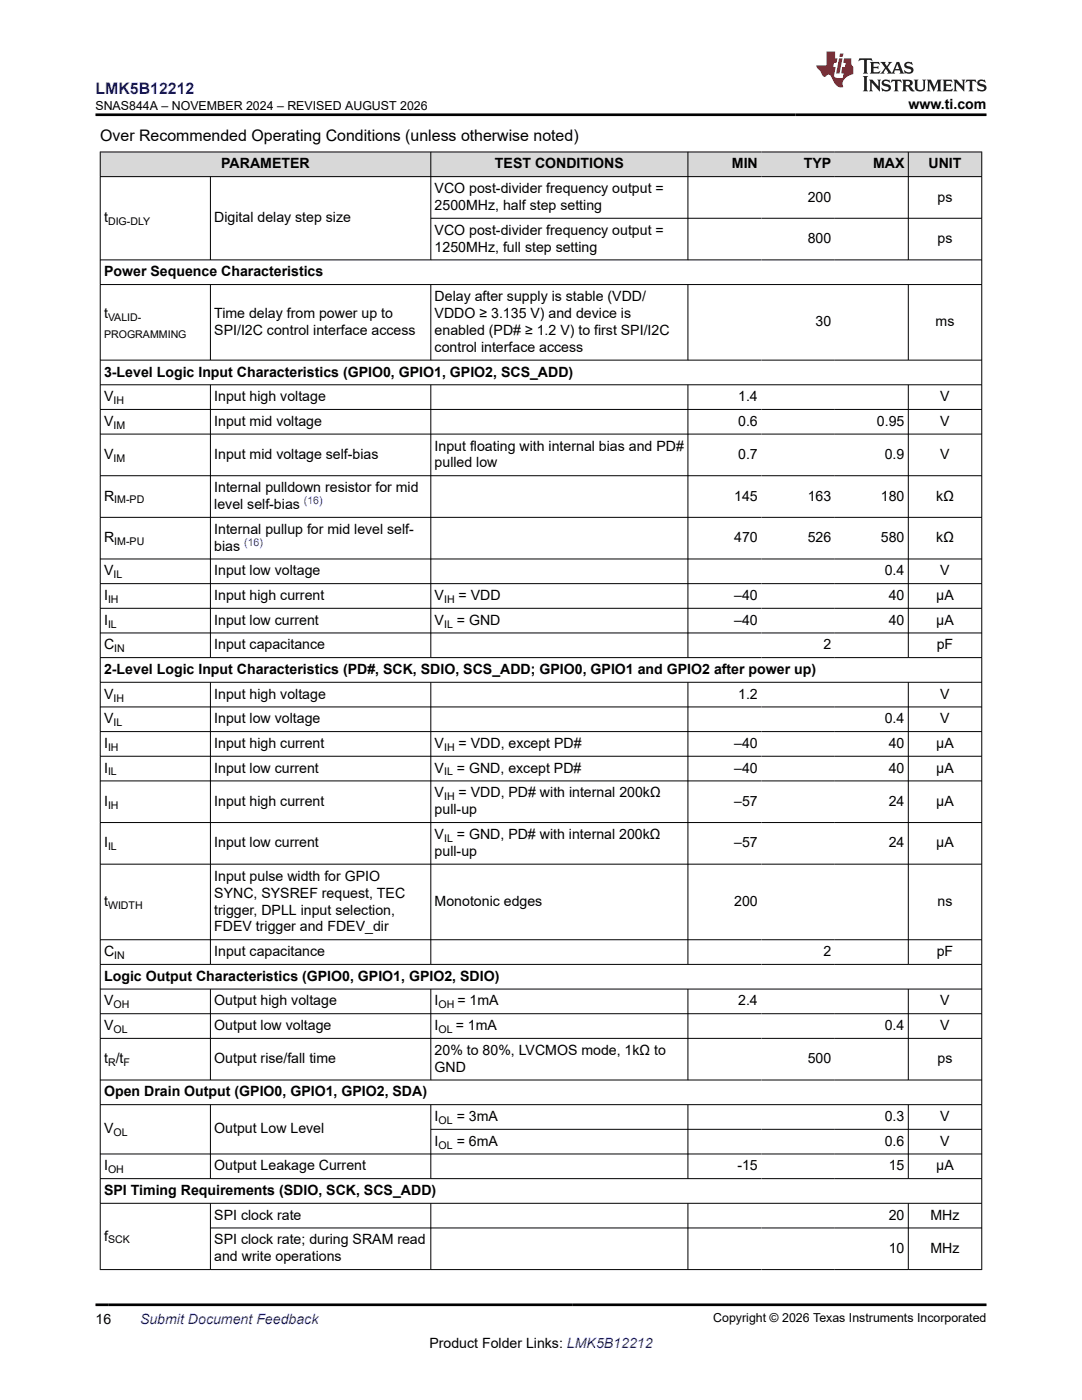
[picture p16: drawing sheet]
<svg xmlns="http://www.w3.org/2000/svg" width="216mm" height="279mm" viewBox="0 0 216 279" stroke-linecap="round" stroke-linejoin="round" font-family="sans-serif">
<defs><g id="words">
<text font-size="3.2" fill="#00f" x="19.1" y="18.7">LMK5B12212</text>
<text font-size="3.2" x="20" y="28.2">Over Recommended Operating Conditions (unless otherwise noted)</text>
<g font-size="2.8">
<text x="181.3" y="21.8">www.ti.com</text>
<text x="44.1" y="33.6">PARAMETER</text>
<text x="98.8" y="33.6">TEST CONDITIONS</text>
<text x="146" y="33.6">MIN</text>
<text x="160.4" y="33.6">TYP</text>
<text x="174.2" y="33.6">MAX</text>
<text x="185.3" y="33.6">UNIT</text>
<text x="86.7" y="38.5">VCO post-divider frequency output =</text>
<text x="86.7" y="41.9">2500MHz, half step setting</text>
<text x="161.2" y="40.2">200</text>
<text x="187.1" y="40.2">ps</text>
<text x="20.8" y="44.4">t</text>
<text x="42.8" y="44.4">Digital delay step size</text>
<text x="86.7" y="46.8">VCO post-divider frequency output =</text>
<text x="86.7" y="50.2">1250MHz, full step setting</text>
<text x="161.2" y="48.5">800</text>
<text x="187.1" y="48.5">ps</text>
<text x="20.8" y="55.1">Power Sequence Characteristics</text>
<text x="20.8" y="63.4">t</text>
<text x="42.8" y="63.4">Time delay from power up to</text>
<text x="86.7" y="60.1">Delay after supply is stable (VDD/</text>
<text x="86.7" y="63.4">VDDO ≥ 3.135 V) and device is</text>
<text x="162.7" y="65.1">30</text>
<text x="186.7" y="65.1">ms</text>
<text x="42.8" y="66.8">SPI/I2C control interface access</text>
<text x="86.7" y="66.8">enabled (PD# ≥ 1.2 V) to first SPI/I2C</text>
<text x="86.7" y="70.2">control interface access</text>
<text x="20.8" y="75.1">3-Level Logic Input Characteristics (GPIO0, GPIO1, GPIO2, SCS_ADD)</text>
<text x="20.8" y="80.1">V</text>
<text x="42.8" y="80.1">Input high voltage</text>
<text x="147.3" y="80.1">1.4</text>
<text x="187.6" y="80.1">V</text>
<text x="20.8" y="85">V</text>
<text x="42.8" y="85">Input mid voltage</text>
<text x="86.7" y="89.9">Input floating with internal bias and PD#</text>
<text x="147.3" y="85">0.6</text>
<text x="175" y="85">0.95</text>
<text x="187.6" y="85">V</text>
<text x="20.8" y="91.6">V</text>
<text x="42.8" y="91.6">Input mid voltage self-bias</text>
<text x="86.7" y="93.3">pulled low</text>
<text x="147.3" y="91.6">0.7</text>
<text x="176.6" y="91.6">0.9</text>
<text x="187.6" y="91.6">V</text>
<text x="20.8" y="99.9">R</text>
<text x="42.8" y="98.2">Internal pulldown resistor for mid</text>
<text x="42.8" y="101.6">level self-bias</text>
<text x="146.5" y="99.9">145</text>
<text x="161.2" y="99.9">163</text>
<text x="175.8" y="99.9">180</text>
<text x="186.8" y="99.9">kΩ</text>
<text x="42.8" y="106.5">Internal pullup for mid level self-</text>
<text x="20.8" y="108.2">R</text>
<text x="42.8" y="109.9">bias</text>
<text x="146.5" y="108.2">470</text>
<text x="161.2" y="108.2">526</text>
<text x="175.8" y="108.2">580</text>
<text x="186.8" y="108.2">kΩ</text>
<text x="20.8" y="114.8">V</text>
<text x="20.8" y="119.8">I</text>
<text x="42.8" y="114.8">Input low voltage</text>
<text x="42.8" y="119.8">Input high current</text>
<text x="86.7" y="119.8">V</text>
<text x="91.5" y="119.8">= VDD</text>
<text x="146.5" y="119.8">–40</text>
<text x="176.6" y="114.8">0.4</text>
<text x="177.3" y="119.8">40</text>
<text x="186.8" y="119.8">µA</text>
<text x="187.6" y="114.8">V</text>
<text x="20.8" y="124.7">I</text>
<text x="42.8" y="124.7">Input low current</text>
<text x="86.7" y="124.7">V</text>
<text x="91.2" y="124.7">= GND</text>
<text x="146.5" y="124.7">–40</text>
<text x="177.3" y="124.7">40</text>
<text x="186.8" y="124.7">µA</text>
<text x="20.8" y="129.6">C</text>
<text x="42.8" y="129.6">Input capacitance</text>
<text x="164.3" y="129.6">2</text>
<text x="186.9" y="129.6">pF</text>
<text x="20.8" y="134.5">2-Level Logic Input Characteristics (PD#, SCK, SDIO, SCS_ADD; GPIO0, GPIO1 and GPIO2 after power up)</text>
<text x="20.8" y="139.4">V</text>
<text x="42.8" y="139.4">Input high voltage</text>
<text x="147.3" y="139.4">1.2</text>
<text x="187.6" y="139.4">V</text>
<text x="20.8" y="144.4">V</text>
<text x="20.8" y="149.3">I</text>
<text x="42.8" y="144.4">Input low voltage</text>
<text x="42.8" y="149.3">Input high current</text>
<text x="86.7" y="149.3">V</text>
<text x="91.5" y="149.3">= VDD, except PD#</text>
<text x="146.5" y="149.3">–40</text>
<text x="176.6" y="144.4">0.4</text>
<text x="177.3" y="149.3">40</text>
<text x="186.8" y="149.3">µA</text>
<text x="187.6" y="144.4">V</text>
<text x="20.8" y="154.2">I</text>
<text x="42.8" y="154.2">Input low current</text>
<text x="86.7" y="154.2">V</text>
<text x="91.2" y="154.2">= GND, except PD#</text>
<text x="146.5" y="154.2">–40</text>
<text x="177.3" y="154.2">40</text>
<text x="186.8" y="154.2">µA</text>
<text x="20.8" y="160.8">I</text>
<text x="42.8" y="160.8">Input high current</text>
<text x="86.7" y="159.1">V</text>
<text x="91.5" y="159.1">= VDD, PD# with internal 200kΩ</text>
<text x="146.5" y="160.8">–57</text>
<text x="177.3" y="160.8">24</text>
<text x="186.8" y="160.8">µA</text>
<text x="86.7" y="162.5">pull-up</text>
<text x="86.7" y="167.4">V</text>
<text x="91.2" y="167.4">= GND, PD# with internal 200kΩ</text>
<text x="20.8" y="169.1">I</text>
<text x="42.8" y="169.1">Input low current</text>
<text x="86.7" y="170.8">pull-up</text>
<text x="146.5" y="169.1">–57</text>
<text x="177.3" y="169.1">24</text>
<text x="186.8" y="169.1">µA</text>
<text x="42.8" y="175.7">Input pulse width for GPIO</text>
<text x="42.8" y="179.1">SYNC, SYSREF request, TEC</text>
<text x="20.8" y="180.8">t</text>
<text x="42.8" y="182.5">trigger, DPLL input selection,</text>
<text x="42.8" y="185.9">FDEV trigger and FDEV_dir</text>
<text x="86.7" y="180.8">Monotonic edges</text>
<text x="146.5" y="180.8">200</text>
<text x="187.1" y="180.8">ns</text>
<text x="20.8" y="190.8">C</text>
<text x="42.8" y="190.8">Input capacitance</text>
<text x="164.3" y="190.8">2</text>
<text x="186.9" y="190.8">pF</text>
<text x="20.8" y="195.7">Logic Output Characteristics (GPIO0, GPIO1, GPIO2, SDIO)</text>
<text x="20.8" y="200.7">V</text>
<text x="42.8" y="200.7">Output high voltage</text>
<text x="86.7" y="200.7">I</text>
<text x="91.3" y="200.7">= 1mA</text>
<text x="147.3" y="200.7">2.4</text>
<text x="187.6" y="200.7">V</text>
<text x="20.8" y="205.6">V</text>
<text x="42.8" y="205.6">Output low voltage</text>
<text x="86.7" y="205.6">I</text>
<text x="90.9" y="205.6">= 1mA</text>
<text x="176.6" y="205.6">0.4</text>
<text x="187.6" y="205.6">V</text>
<text x="20.8" y="212.2">t /t</text>
<text x="42.8" y="212.2">Output rise/fall time</text>
<text x="86.7" y="210.5">20% to 80%, LVCMOS mode, 1kΩ to</text>
<text x="86.7" y="213.9">GND</text>
<text x="161.2" y="212.2">500</text>
<text x="187.1" y="212.2">ps</text>
<text x="20.8" y="218.8">Open Drain Output (GPIO0, GPIO1, GPIO2, SDA)</text>
<text x="20.8" y="226.2">V</text>
<text x="42.8" y="226.2">Output Low Level</text>
<text x="86.7" y="223.7">I</text>
<text x="91.1" y="223.7">= 3mA</text>
<text x="176.6" y="223.7">0.3</text>
<text x="187.6" y="223.7">V</text>
<text x="20.8" y="233.6">I</text>
<text x="42.8" y="233.6">Output Leakage Current</text>
<text x="86.7" y="228.7">I</text>
<text x="91.1" y="228.7">= 6mA</text>
<text x="147.1" y="233.6">-15</text>
<text x="176.6" y="228.7">0.6</text>
<text x="177.3" y="233.6">15</text>
<text x="186.8" y="233.6">µA</text>
<text x="187.6" y="228.7">V</text>
<text x="20.8" y="238.5">SPI Timing Requirements (SDIO, SCK, SCS_ADD)</text>
<text x="42.8" y="243.4">SPI clock rate</text>
<text x="177.3" y="243.4">20</text>
<text x="185.7" y="243.4">MHz</text>
<text x="20.8" y="247.6">f</text>
<text x="42.8" y="248.3">SPI clock rate; during SRAM read</text>
<text x="42.8" y="251.7">and write operations</text>
<text x="177.3" y="250">10</text>
<text x="185.7" y="250">MHz</text>
<text x="19.1" y="264.2">16</text>
<text x="85.7" y="269">Product Folder Links: LMK5B12212</text>
</g>
<text font-size="2.8" fill="#00f" x="27.9" y="264.2">Submit Document Feedback</text>
<g font-size="2.5">
<text x="19.1" y="21.9">SNAS844A – NOVEMBER 2024 – REVISED AUGUST 2026</text>
<text x="142.3" y="263.9">Copyright © 2026 Texas Instruments Incorporated</text>
</g>
<g font-size="2.1">
<text x="21.6" y="44.9">DIG-DLY</text>
<text x="21.6" y="64">VALID-</text>
<text x="20.8" y="67.4">PROGRAMMING</text>
<text x="22.6" y="80.6">IH</text>
<text x="22.6" y="85.6">IM</text>
<text x="22.6" y="92.2">IM</text>
<text x="22.8" y="100.5">IM-PD</text>
<text x="22.8" y="108.8">IM-PU</text>
<text x="22.6" y="115.4">IL</text>
<text x="21.6" y="120.3">IH</text>
<text x="21.6" y="125.2">IL</text>
<text x="88.6" y="120.3">IH</text>
<text x="88.6" y="125.2">IL</text>
<text x="22.8" y="130.2">IN</text>
<text x="22.6" y="140">IH</text>
<text x="21.6" y="149.8">IH</text>
<text x="22.6" y="144.9">IL</text>
<text x="88.6" y="149.8">IH</text>
<text x="21.6" y="154.8">IL</text>
<text x="88.6" y="154.8">IL</text>
<text x="21.6" y="161.4">IH</text>
<text x="88.6" y="159.7">IH</text>
<text x="88.6" y="168">IL</text>
<text x="21.6" y="169.7">IL</text>
<text x="21.6" y="181.4">WIDTH</text>
<text x="22.8" y="191.4">IN</text>
<text x="22.6" y="201.2">OH</text>
<text x="87.5" y="201.2">OH</text>
<text x="22.6" y="206.1">OL</text>
<text x="87.5" y="206.1">OL</text>
<text x="21.6" y="212.8">R</text>
<text x="24.6" y="212.8">F</text>
<text x="22.6" y="226.8">OL</text>
<text x="87.5" y="224.3">OL</text>
<text x="87.5" y="229.2">OL</text>
<text x="21.6" y="234.1">OH</text>
<text x="21.6" y="248.1">SCK</text>
</g>
<g font-size="2.1" fill="#00f">
<text x="60.6" y="100.7">(16)</text>
<text x="48.7" y="109">(16)</text>
</g>
</g></defs>
<g fill="#d8d8d8">
<path d="M20 30.3h175.9v5h-175.9z" fill-rule="evenodd"/>
<path d="M20.1 30.4h65.8v4.8h-65.8z" fill-rule="evenodd"/>
<path d="M86 30.4h51.2v4.8h-51.2z" fill-rule="evenodd"/>
<path d="M137.3 30.4h14.6v4.8h-14.6z" fill-rule="evenodd"/>
<path d="M151.9 30.4h14.7v4.8h-14.7z" fill-rule="evenodd"/>
<path d="M166.6 30.4h14.6v4.8h-14.6z" fill-rule="evenodd"/>
<path d="M181.3 30.4h14.5v4.8h-14.5z" fill-rule="evenodd"/>
</g>
<g fill="none" stroke="#000" stroke-width=".2">
<path d="M19.9 30.3h176.1M19.9 35.3h176.1M20 30.3v223.1M42 35.3v16.6M86 30.3v21.6M137.3 30.3v21.6M181.2 30.3v21.6M195.9 30.3v223.1M19.9 56.8h176.1M42 56.8v15.1M86 56.8v15.1M86 43.6h110"/>
<path d="M137.3 56.8v15.1M181.2 56.8v15.1M196 51.9h-176.1M19.9 71.9h176.1M19.9 76.8h176.1M42 76.8v54.5M86 76.8v54.5M137.3 76.8v54.5M181.2 76.8v54.5M19.9 81.7h176.1M19.9 86.6h176.1M19.9 94.9h176.1"/>
<path d="M19.9 103.2h176.1M19.9 111.6h176.1M19.9 116.5h176.1M19.9 121.4h176.1M19.9 126.3h176.1M19.9 131.2h176.1M19.9 136.2h176.1M42 136.2v56.3M86 136.2v56.3M137.3 136.2v56.3M181.2 136.2v56.3M19.9 141.1h176.1"/>
<path d="M19.9 146h176.1M19.9 150.9h176.1M19.9 155.8h176.1M19.9 164.2h176.1M19.9 172.5h176.1M19.9 187.5h176.1M19.9 192.5h176.1M19.9 197.4h176.1M42 197.4v18.2M86 197.4v18.2M137.3 197.4v18.2M181.2 197.4v18.2"/>
<path d="M19.9 202.3h176.1M19.9 207.2h176.1M19.9 215.5h176.1M19.9 220.5h176.1M19.9 230.3h176.1M19.9 235.2h176.1M42 220.5v14.8M86 220.5v14.8M86 225.4h110M137.3 220.5v14.8M181.2 220.5v14.8M19.9 240.1h176.1"/>
<path d="M19.9 253.4h176.1M42 240.1v13.3M42 245.1h154M86 240.1v13.3M137.3 240.1v13.3M181.2 240.1v13.3"/>
</g>
<path d="M171.5 11.6l-.2 .6 .5-.2h.6v.1v2.2l-.2 .4h1l-.2-.4v-2.2v-.1h.5l.6 .2-.2-.6zM173.6 12.4l.2 .3v1.6l-.2 .4h1.9l.1-.6a1.08 1.08 0 0 1-1.3 .2v-.7h.6l.4 .2v-.7l-.4 .2h-.6v-.5l.2-.2a1 1 0 0 1 1 .3l-.1-.5zM175.7 12.4l.9 1.1-1 1.2h.9l-.2-.2 .5-.8 .4 .8-.2 .2h1.6l-.2-.2 .2-.5h.9l.1 .5-.1 .2h.9l-.2-.4-.8-1.9h-.5l-.9 2.1-.9-1.1 .9-1h-.8l.2 .2-.4 .6-.4-.6 .2-.2zM179 12.8l.4 1h-.7zM180.7 12.5a.65 .65 0 0 0-.2 .7 .65 .65 0 0 0 .6 .5l.6 .1 .1 .3a.79 .79 0 0 1-.7 .4 .79 .79 0 0 1-.7-.5l.1 .7 .2-.1a.93 .93 0 0 0 1.1 0 .93 .93 0 0 0 .4-.9 1.46 1.46 0 0 0-1.2-.6l-.1-.3a1.09 1.09 0 0 1 1.2 .2l-.2-.6-.1 .1-.5-.2zM172.2 15.2l.2 .4v2.2l-.2 .4h1l-.2-.4v-2.2l.2-.4zM173.4 15.9l.2 .4v1.5l-.2 .4h.8l-.3-.4 .1-1.3 1.6 1.8v-2l.2-.4h-.7l.1 .2 .1 1.1-1.2-1.3zM176.2 16a.65 .65 0 0 0-.2 .8 .65 .65 0 0 0 .6 .4l.6 .2 .1 .2a.79 .79 0 0 1-.7 .4 .79 .79 0 0 1-.7-.5l.1 .7 .2-.1a.93 .93 0 0 0 1.1 .1 .93 .93 0 0 0 .4-1 1.46 1.46 0 0 0-1.2-.5l-.1-.4a1.09 1.09 0 0 1 1.2 .2l-.1-.6-.2 .1-.5-.1zM177.9 15.9l-.1 .6a.63 .63 0 0 1 .8-.3v1.6l-.3 .4h1l-.2-.4v-1.6a.66 .66 0 0 1 .8 .3l-.1-.6zM180 15.9l.2 .4v1.5l-.2 .4h1l-.2-.2-.1-.7h.5l.1 .2a.79 .79 0 0 0 1.2 .6l-1-.9a.61 .61 0 0 0 .6-.6 .61 .61 0 0 0-.5-.7zM180.8 16.2h.1a.47 .47 0 0 1 .5 .1 .47 .47 0 0 1 .1 .5l-.1 .1-.7 .1zM182.3 15.9l.2 .2a2.27 2.27 0 0 0 .4 2 1.04 1.04 0 0 0 1.7-.7v-1.3l.2-.2h-.8l.2 .4v1.1a.6 .6 0 0 1-.6 .6 .6 .6 0 0 1-.6-.6v-1.1l.3-.4zM184.9 15.9l.2 .4v1.5l-.2 .4h.8l-.3-.4v-1.4l.9 1.9 .9-1.9v1.4l-.3 .4h1l-.2-.4v-1.5l.2-.4h-.8l-.7 1.5-.6-1.5zM188.1 15.9l.2 .4v1.5l-.2 .4h1.9l.1-.6a1.09 1.09 0 0 1-1.3 .2v-.7h.6l.4 .2v-.6l-.4 .2h-.6v-.6l.2-.1a1.01 1.01 0 0 1 1 .3l-.1-.6zM190.2 15.9l.3 .4v1.5l-.3 .4h.8l-.2-.4v-1.3l1.6 1.8v-2l.2-.4h-.7l.2 .2v1.1l-1.2-1.3zM192.8 15.9l-.1 .6a.63 .63 0 0 1 .8-.3v1.6l-.3 .4h1l-.2-.4v-1.6a.66 .66 0 0 1 .8 .3l-.1-.6zM195.2 16a.65 .65 0 0 0-.2 .8 .65 .65 0 0 0 .6 .4l.6 .2 .2 .2a.79 .79 0 0 1-.7 .4 .79 .79 0 0 1-.7-.5l.1 .7 .2-.1a.93 .93 0 0 0 1 .1 .93 .93 0 0 0 .5-1 1.46 1.46 0 0 0-1.3-.5v-.4a1.09 1.09 0 0 1 1.2 .2l-.2-.6-.2 .1-.5-.1z" fill="#231f20"/>
<path d="M164.9 10.3v2.7h-2l.1 .4 .8 1a.95 .95 0 0 0 1 .9 .59 .59 0 0 1 .5-.4 .59 .59 0 0 1 .5 .3l.4 .8a1.59 1.59 0 0 0 2.1 1.4 1.61 1.61 0 0 1 1-2.3l1-.3-.1-1.5a1.59 1.59 0 0 1-.3-1.7h-1.5l-.2 .9h.6l-.2 .9h-.5l-.2 .9v.3l.4 .1-.1 .9h-.7a.73 .73 0 0 1-1-.7l.3-1.5h-.5l.1-.9h.5l.2-.9h-.5v-1.3zM167.4 11.6l-.6 3.1h.7l.6-3.1zM167.6 10.7l-.1 .6h.7l.1-.6z" fill="#ed1c24"/>
<path d="M19.1 22.9h177.8M19.1 260.4h177.8" fill="none" stroke="#000" stroke-width=".53"/>
<use href="#words"/>
</svg>
